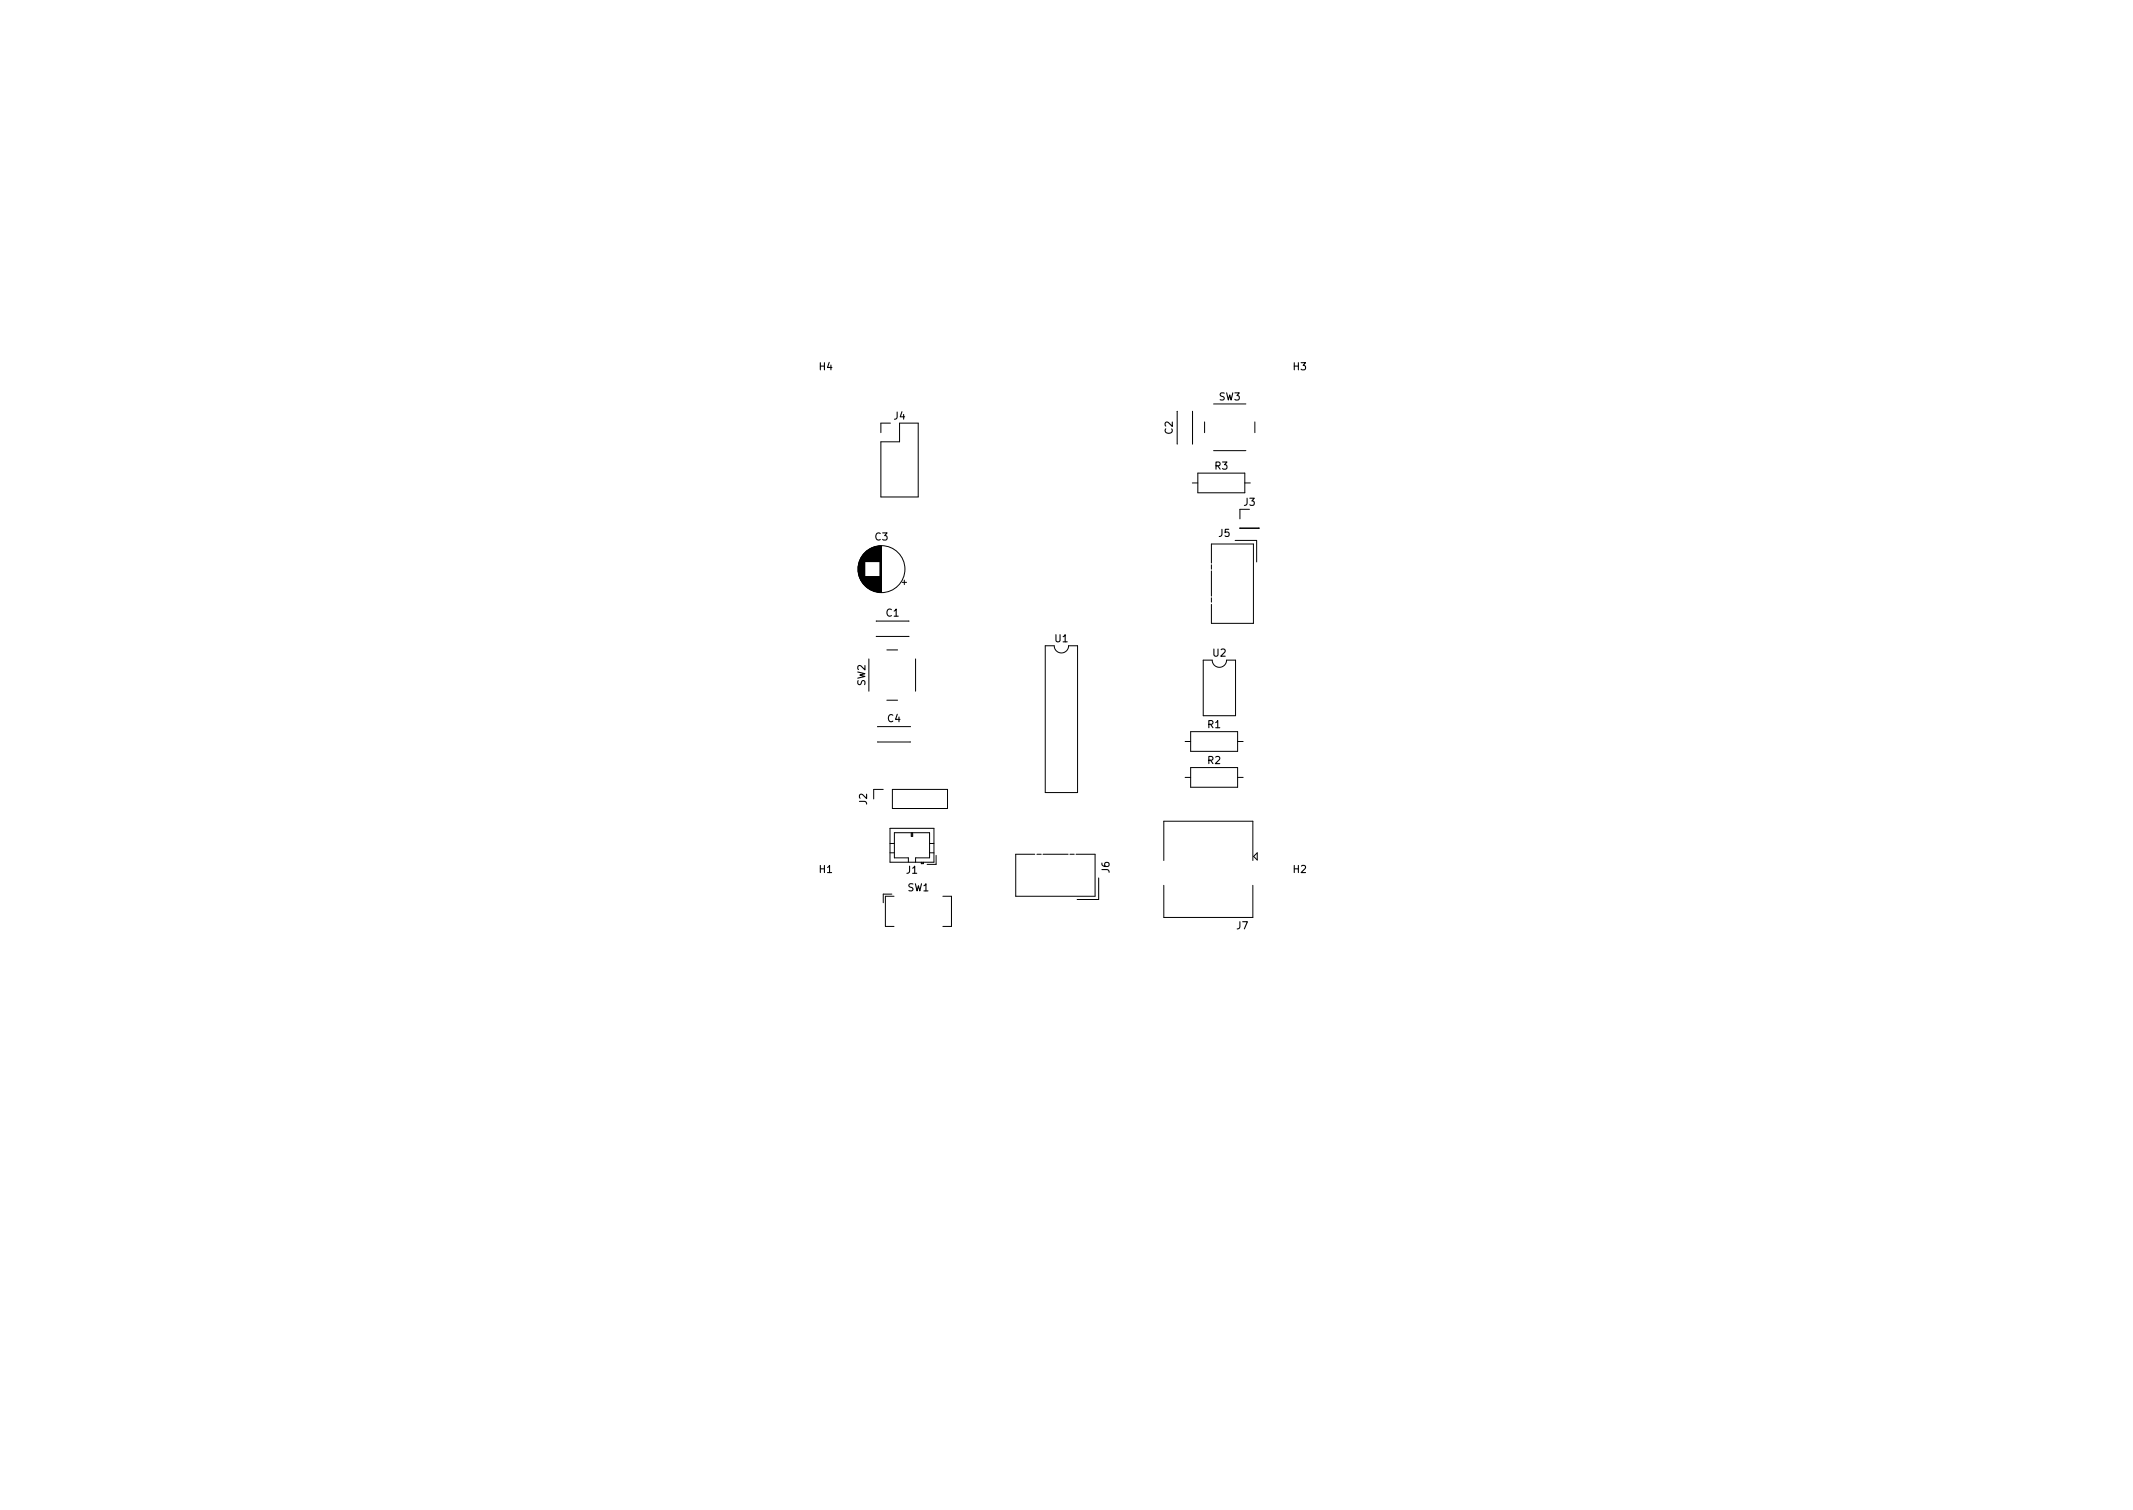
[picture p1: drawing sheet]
<svg xmlns="http://www.w3.org/2000/svg" width="297mm" height="210mm" viewBox="0 0 297 210" stroke-linecap="round" stroke-linejoin="round" font-family="sans-serif">
<defs><g id="words">
<g font-size="1.4">
<text x="114.1" y="51.5">H4</text>
<text x="180.1" y="51.5">H3</text>
<text x="124.5" y="58.4">J4</text>
<text x="169.7" y="55.7">SW3</text>
<text x="163.3" y="60.4" transform="rotate(-90 163.3 60.4)">C2</text>
<text x="169.2" y="65.4">R3</text>
<text x="173.2" y="70.4">J3</text>
<text x="121.9" y="75.2">C3</text>
<text x="169.7" y="74.7">J5</text>
<text x="123.4" y="85.8">C1</text>
<text x="146.9" y="89.4">U1</text>
<text x="120.5" y="95.5" transform="rotate(-90 120.5 95.5)">SW2</text>
<text x="168.9" y="91.4">U2</text>
<text x="123.6" y="100.5">C4</text>
<text x="168.2" y="101.4">R1</text>
<text x="168.2" y="106.4">R2</text>
<text x="120.7" y="112" transform="rotate(-90 120.7 112)">J2</text>
<text x="114.1" y="121.5">H1</text>
<text x="126.2" y="121.6">J1</text>
<text x="126.4" y="124.1">SW1</text>
<text x="154.5" y="121.5" transform="rotate(-90 154.5 121.5)">J6</text>
<text x="180.1" y="121.5">H2</text>
<text x="172.2" y="129.4">J7</text>
</g>
</g></defs>
<g fill="none" stroke="#000" stroke-width=".14">
<path d="M124 58.9h-1.3v1.3M125.3 58.9h2.6v10.3h-5.2v-7.7h2.6zM163.9 57.3v4.5M163.9 57.3h.1M166.1 57.3h.1M166.1 57.3v4.5M167.7 58.7v1.5M169 56.2h4.5M174.7 58.7v1.5M119.5 78.8v.9M119.5 78.6v1.3M119.6 78.4v1.7"/>
<path d="M119.6 78.3v1.9M119.7 78.2v2.1M119.7 78.1v2.3M119.7 78v2.5M119.8 77.9v2.7M119.8 77.8v2.9M119.9 77.7v3.1M119.9 77.6v3.3M120 77.5v3.5M120.1 77.4v3.7M120.1 77.3v3.9M120.2 77.3v3.9"/>
<path d="M120.2 77.2v4.1M120.3 77.2v4.1M120.3 77.1v4.3M120.4 77v4.5M120.5 76.9v1.3M120.6 76.8v1.4M120.7 76.8v1.4M120.7 76.7v1.5M120.8 76.7v1.5M120.8 76.6v1.6M120.9 76.6v1.6M121 76.5v1.7"/>
<path d="M121.1 76.5v1.7M121.1 76.4v1.8M121.2 76.4v1.8M121.3 76.4v1.8M121.3 76.3v1.9M121.4 76.3v1.9M121.5 76.3v1.9M121.5 76.2v2M121.6 76.2v2M121.7 76.2v2M121.8 76.2v2M121.9 76.1v2.1"/>
<path d="M122 76.1v2.1M122.1 76.1v2.1M122.2 76.1v2.1M122.3 76.1v2.1M122.3 76v2.2M122.4 76v2.2M122.5 76v2.2M122.5 76v6.5M122.6 76v6.5M122.7 76v6.5M122.8 76v6.5M163.9 61.8h.1"/>
<path d="M166 67.2h.8M166.1 61.8h.1M166.8 65.9h6.5v2.7h-6.5zM168.7 78.4v-2.7h5.9v11.1h-5.9v-2.7M168.7 78.6v.6M168.7 79.5v3.5M169 62.7h4.5M172 75.2h3v3M172.7 73.5l2.6 .1zM173.3 67.2h.8M174 70.9h-1.3v1.3M120.5 80.3v1.3"/>
<path d="M120.6 80.3v1.4M120.7 80.3v1.4M120.7 80.3v1.5M120.8 80.3v1.5M120.8 80.3v1.6M120.9 80.3v1.6M121 80.3v1.7M121 91.7v4.5M121.1 80.3v1.7M121.1 80.3v1.8M121.2 80.3v1.8M121.3 80.3v1.8"/>
<path d="M121.3 80.3v1.9M121.4 80.3v1.9M121.5 80.3v1.9M121.5 80.3v2M121.6 80.3v2M121.7 80.3v2M121.8 80.3v2M121.9 80.3v2.1M122 80.3v2.1M122 86.5h.1M122 88.6h.1M122 86.5h4.6"/>
<path d="M122 88.6h4.6M122.1 80.3v2.1M122.2 80.3v2.1M122.3 80.3v2.1M122.4 80.3v2.2M122.5 80.3v2.2M123.5 97.5h1.5M123.5 90.5h1.5M125.6 81.1h.7M125.9 80.8v.6M126.6 86.5h.1M126.6 88.6h.1"/>
<path d="M127.5 91.7v4.5M145.6 89.9h1.2a1 1 0 0 0 1 1 1 1 0 0 0 1-1h1.3v20.5h-4.5zM167.6 91.9h1.2a1 1 0 0 0 1 1 1 1 0 0 0 1-1h1.3v7.8h-4.5zM168.7 83.2v.6M122.2 101.2h4.6M122.2 103.3h4.6M123 109.9h-1.3v1.3M123.9 117.4h.6M123.9 118.7h.6M123.9 115.3h6.2v4.8h-6.2zM124.3 109.9h7.6v2.7h-7.6zM126.9 115.9v.5h.2v-.5"/>
<path d="M127 115.9v.5M129.5 117.4h.6M129.5 118.7h.6M130.4 119.1v1.3h-1.3M144.1 118.9h-2.6v5.9h11v-5.9h-2.6M144.4 118.9h.6M145.2 118.9h3.6M149 118.9h.6M162.1 119.8v-5.5h12.4v5.5M165 108.2h.8M165 103.2h.8M165.8 101.9h6.5v2.7h-6.5z"/>
<path d="M165.8 106.9h6.5v2.7h-6.5zM172.3 108.2h.8M172.3 103.2h.8M175.1 118.7v1l-.5-.5zM124.2 124.5h-1.2v1.2M124.5 124.8h-1.2v4.2h1.2M126.5 120.1v-.7h-2v-3.5h5v3.5h-2v.7M128.3 120.2h.3M128.3 120.1v.2h.3v-.2M131.3 124.8h1.2v4.2h-1.2M153 122.2v3h-3M162.1 123.3v4.4h12.4v-4.4"/>
<circle cx="122.7" cy="79.2" r="3.3"/>
</g>
<use href="#words"/>
</svg>
